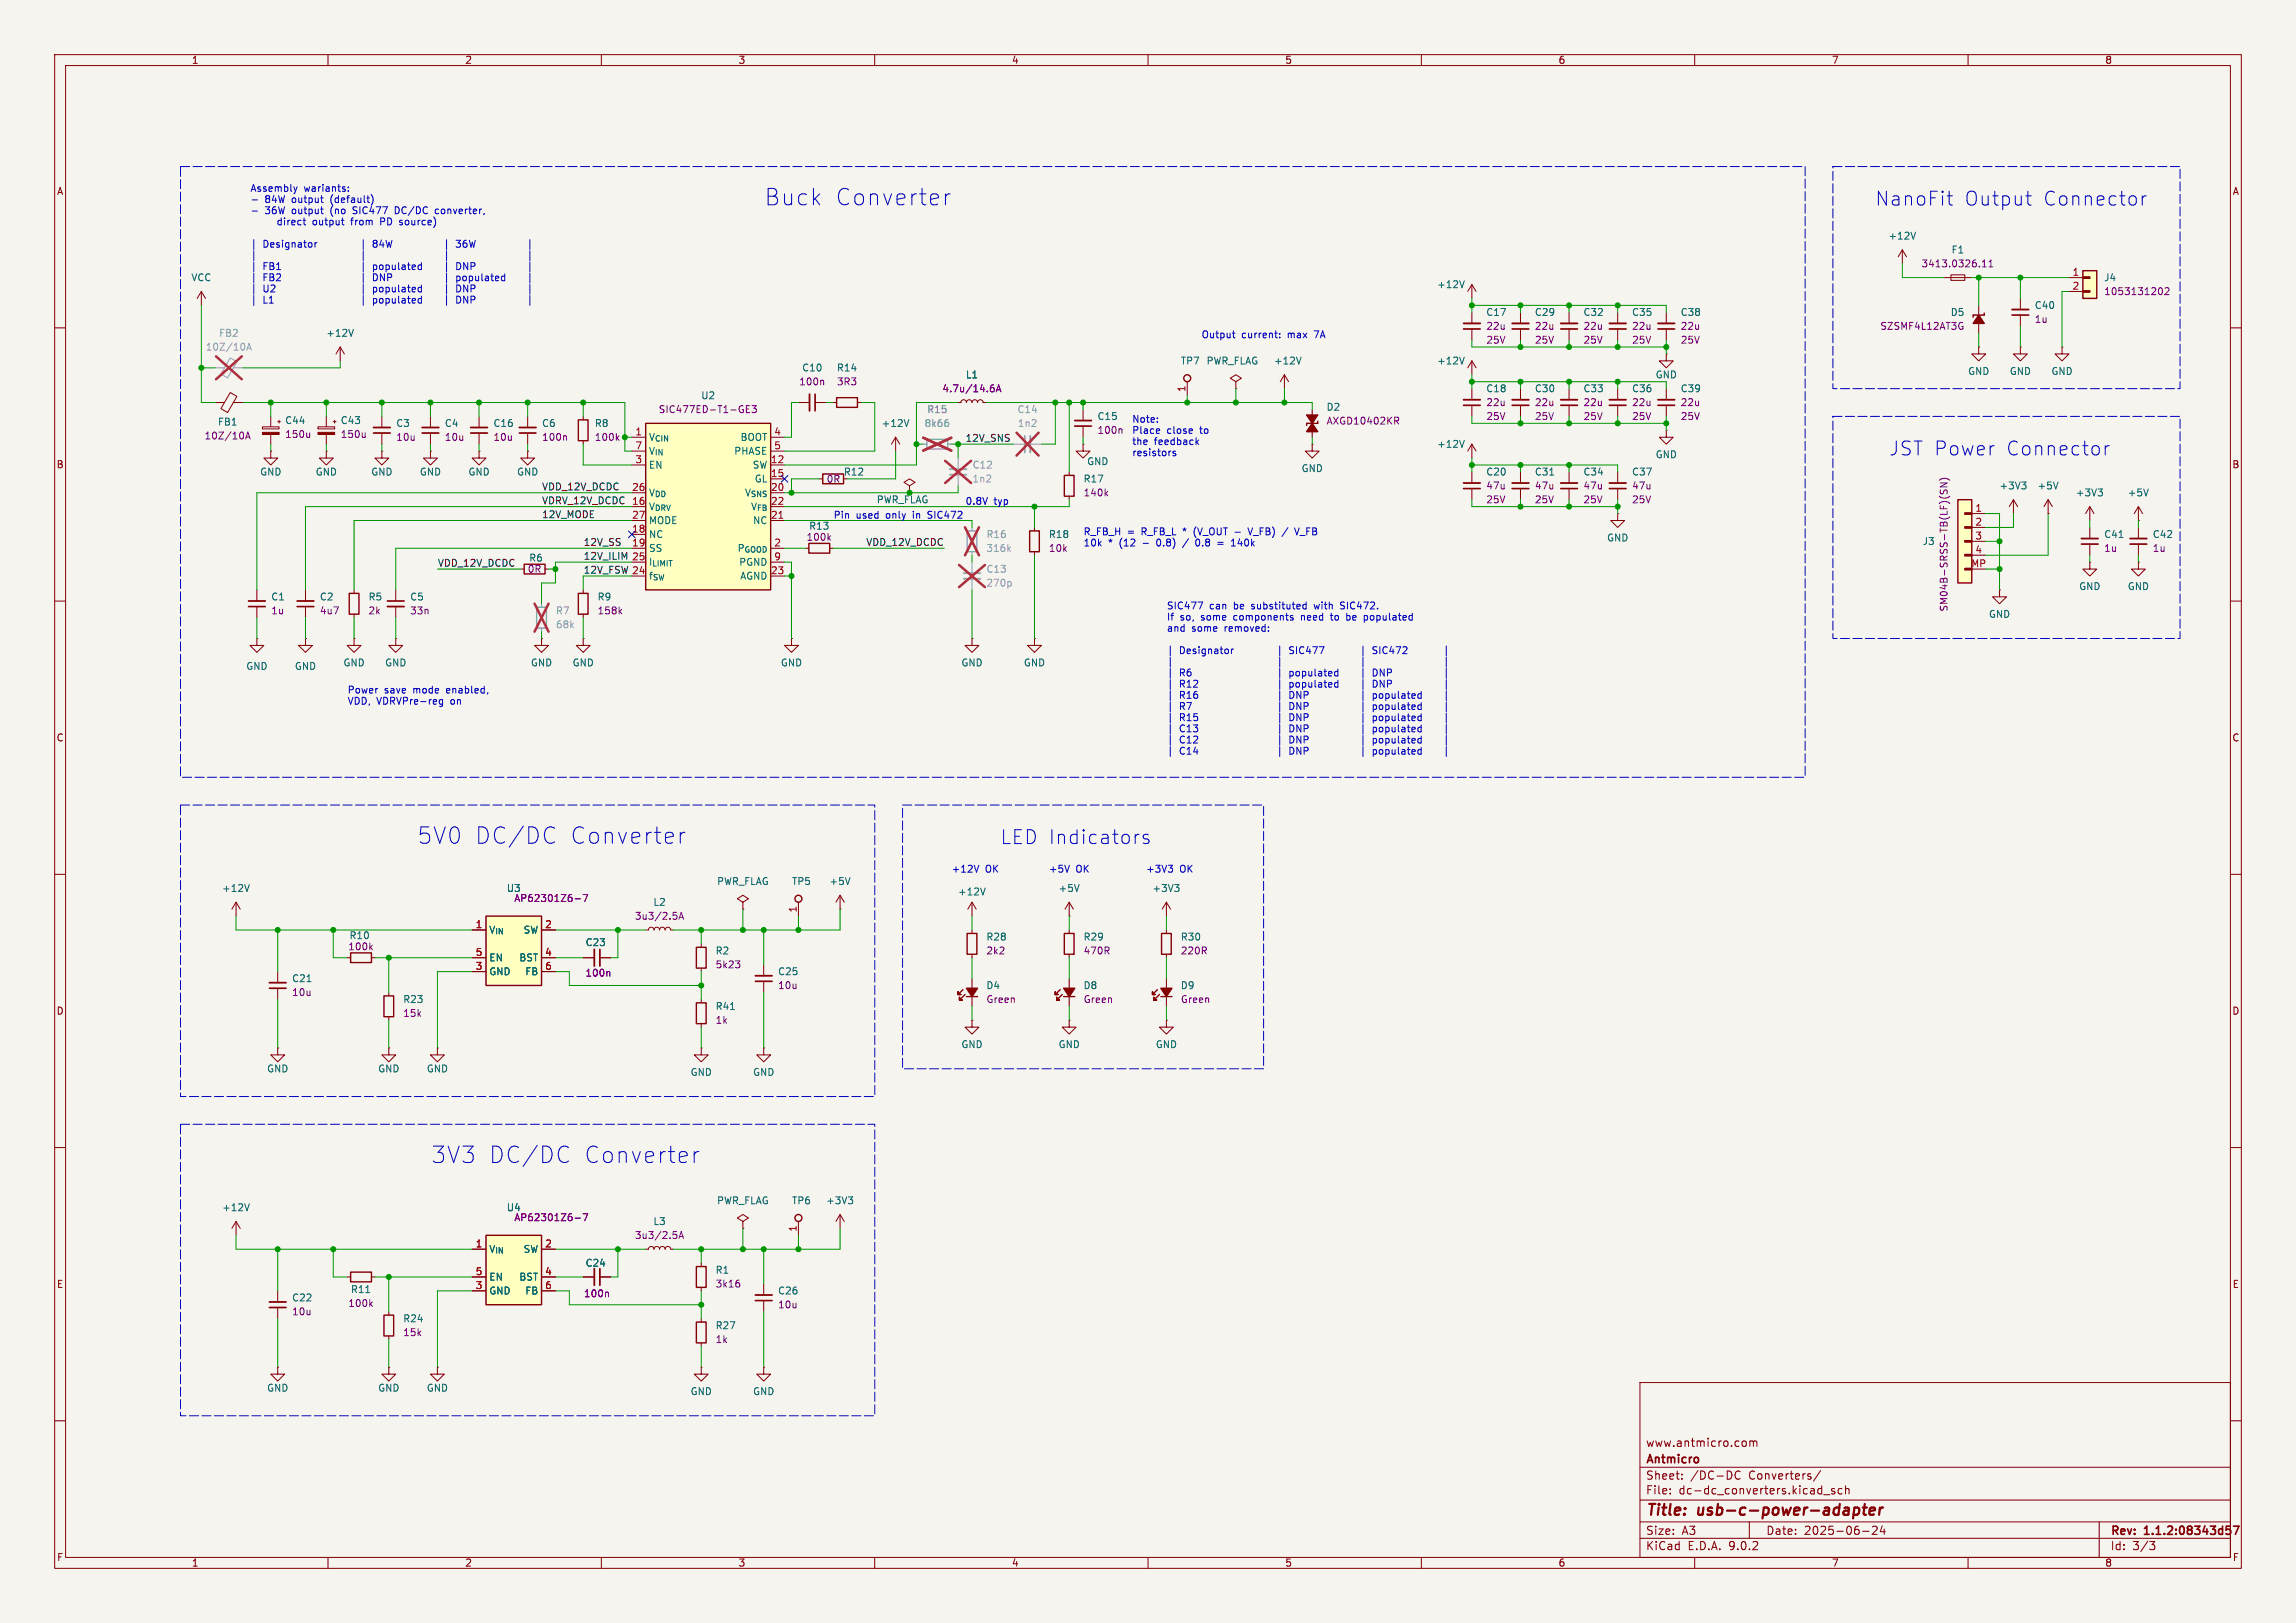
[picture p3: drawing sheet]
<svg xmlns="http://www.w3.org/2000/svg" width="420mm" height="297mm" viewBox="0 0 420 297" stroke-linecap="round" stroke-linejoin="round" font-family="sans-serif">
<defs><g id="words">
<g font-size="4.2" fill="#0000c2">
<text x="139.7" y="37.9">Buck</text>
<text x="152.6" y="37.9">Converter</text>
<text x="76.2" y="154.7">5V0</text>
<text x="86.6" y="154.7">DC/DC</text>
<text x="103.9" y="154.7">Converter</text>
<text x="78.7" y="213.1">3V3</text>
<text x="89.2" y="213.1">DC/DC</text>
<text x="106.5" y="213.1">Converter</text>
</g>
<g font-size="3.5" fill="#0000c2">
<text x="342.9" y="37.9">NanoFit</text>
<text x="359.2" y="37.9">Output</text>
<text x="373.5" y="37.9">Connector</text>
<text x="345.4" y="83.6">JST Power</text>
<text x="366.7" y="83.6">Connector</text>
<text x="182.9" y="154.7">LED Indicators</text>
</g>
<g font-size="2.8" fill="#840000">
<text x="301" y="277.9">Title:</text>
<text x="310.6" y="277.9">usb-c-power-adapter</text>
</g>
<g font-size="2.1" fill="#840000">
<text x="301" y="268.2">Antmicro</text>
<text x="301" y="265">www.antmicro.com</text>
<text x="301" y="273.7">File:</text>
<text x="301" y="271">Sheet:</text>
<text x="307.1" y="273.7">dc-dc_converters.kicad_sch</text>
<text x="309.2" y="271">/DC-DC</text>
<text x="319.9" y="271">Converters/</text>
<text x="301" y="281.1">Size:</text>
<text x="307.6" y="281.1">A3</text>
<text x="323" y="281.1">Date:</text>
<text x="330" y="281.1">2025-06-24</text>
<text x="386" y="281.3">Rev:</text>
<text x="392.4" y="281.3">1.1.2:08343d57</text>
<text x="301" y="283.9">KiCad</text>
<text x="308.7" y="283.9">E.D.A.</text>
<text x="316.3" y="283.9">9.0.2</text>
<text x="386" y="283.9">Id:</text>
<text x="390.1" y="283.9">3/3</text>
</g>
<g font-size="1.8" fill="#840000">
<text x="35" y="11.9">1</text>
<text x="85" y="11.9">2</text>
<text x="135" y="11.9">3</text>
<text x="185" y="11.9">4</text>
<text x="235" y="11.9">5</text>
<text x="285" y="11.9">6</text>
<text x="335" y="11.9">7</text>
<text x="385" y="11.9">8</text>
<text x="10.3" y="35.9">A</text>
<text x="408.3" y="35.9">A</text>
<text x="10.3" y="85.9">B</text>
<text x="408.2" y="85.9">B</text>
<text x="10.3" y="135.9">C</text>
<text x="408.2" y="135.9">C</text>
<text x="10.3" y="185.9">D</text>
<text x="408.2" y="185.9">D</text>
<text x="10.3" y="235.9">E</text>
<text x="408.3" y="235.9">E</text>
<text x="10.3" y="285.9">F</text>
<text x="35" y="286.9">1</text>
<text x="85" y="286.9">2</text>
<text x="135" y="286.9">3</text>
<text x="185" y="286.9">4</text>
<text x="235" y="286.9">5</text>
<text x="285" y="286.9">6</text>
<text x="335" y="286.9">7</text>
<text x="385" y="286.9">8</text>
<text x="408.3" y="285.9">F</text>
</g>
<g font-size="1.8" fill="#0000c2">
<text x="45.7" y="35.2">Assembly</text>
<text x="55.6" y="35.2">wariants:</text>
<text x="48.5" y="37.2">84W</text>
<text x="48.5" y="39.3">36W</text>
<text x="53.5" y="37.2">output</text>
<text x="53.5" y="39.3">output</text>
<text x="57.1" y="41.3">output</text>
<text x="60.7" y="37.2">(default)</text>
<text x="60.7" y="39.3">(no</text>
<text x="64.3" y="41.3">from</text>
<text x="65" y="39.3">SIC477</text>
<text x="69.9" y="41.3">PD</text>
<text x="72.9" y="39.3">DC/DC</text>
<text x="73.6" y="41.3">source)</text>
<text x="80.5" y="39.3">converter,</text>
<text x="48.1" y="45.4">Designator |</text>
<text x="48.1" y="47.5">|</text>
<text x="50" y="47.5">|</text>
<text x="65.4" y="45.4">84W</text>
<text x="70.5" y="45.4">|</text>
<text x="82.7" y="45.4">36W</text>
<text x="48.1" y="49.5">FB1</text>
<text x="48.1" y="51.5">FB2</text>
<text x="48.1" y="53.6">U2</text>
<text x="65.4" y="49.5">populated |</text>
<text x="65.4" y="51.5">DNP |</text>
<text x="65.4" y="53.6">populated |</text>
<text x="77.7" y="51.5">populated |</text>
<text x="82.7" y="49.5">DNP |</text>
<text x="82.7" y="53.6">DNP |</text>
<text x="48.1" y="55.6">L1</text>
<text x="65.4" y="55.6">populated |</text>
<text x="82.7" y="55.6">DNP |</text>
<text x="219.7" y="62">Output</text>
<text x="227.1" y="62">current:</text>
<text x="235.7" y="62">max</text>
<text x="240.7" y="62">7A</text>
<text x="207" y="77.4">Note:</text>
<text x="207" y="79.5">Place</text>
<text x="207" y="81.5">the</text>
<text x="207" y="83.6">resistors</text>
<text x="211.1" y="81.5">feedback</text>
<text x="213.4" y="79.5">close</text>
<text x="219.6" y="79.5">to</text>
<text x="152.4" y="95">Pin</text>
<text x="156.6" y="95">used</text>
<text x="162.2" y="95">only</text>
<text x="167.3" y="95">in</text>
<text x="170.2" y="95">SIC472</text>
<text x="176.5" y="92.5">0.8V</text>
<text x="181.8" y="92.5">typ</text>
<text x="198.1" y="98">R_FB_H</text>
<text x="198.1" y="100.1">10k</text>
<text x="202.7" y="100.1">*</text>
<text x="204.9" y="100.1">(12</text>
<text x="206.2" y="98">=</text>
<text x="208.9" y="98">R_FB_L</text>
<text x="209.3" y="100.1">-</text>
<text x="212.1" y="100.1">0.8)</text>
<text x="216.7" y="98">*</text>
<text x="218.8" y="98">(V_OUT -</text>
<text x="219.6" y="100.1">0.8</text>
<text x="223.8" y="100.1">=</text>
<text x="226.5" y="100.1">140k</text>
<text x="229.3" y="98">V_FB)</text>
<text x="238.2" y="98">V_FB</text>
<text x="213.4" y="111.6">SIC477</text>
<text x="213.4" y="113.6">If</text>
<text x="215.9" y="113.6">so,</text>
<text x="219.8" y="113.6">some</text>
<text x="221.2" y="111.6">can</text>
<text x="225.8" y="111.6">be</text>
<text x="225.9" y="113.6">components</text>
<text x="229.2" y="111.6">substituted</text>
<text x="238.5" y="113.6">need</text>
<text x="240.9" y="111.6">with</text>
<text x="244.1" y="113.6">to</text>
<text x="245.9" y="111.6">SIC472.</text>
<text x="247.2" y="113.6">be</text>
<text x="250.6" y="113.6">populated</text>
<text x="213.4" y="115.7">and</text>
<text x="213.4" y="119.8">|</text>
<text x="215.7" y="119.8">Designator |</text>
<text x="218" y="115.7">some</text>
<text x="224.1" y="115.7">removed:</text>
<text x="233.1" y="119.8">SIC477 |</text>
<text x="245.3" y="119.8">SIC472 |</text>
<text x="213.4" y="121.8">|</text>
<text x="213.4" y="123.9">|</text>
<text x="213.4" y="125.9">|</text>
<text x="215.7" y="121.8">|</text>
<text x="215.7" y="123.9">R6</text>
<text x="215.7" y="125.9">R12</text>
<text x="217.7" y="121.8">|</text>
<text x="233.1" y="123.9">populated |</text>
<text x="233.1" y="125.9">populated |</text>
<text x="250.4" y="123.9">DNP |</text>
<text x="250.4" y="125.9">DNP |</text>
<text x="63.5" y="127">Power</text>
<text x="63.5" y="129">VDD, VDRVPre-reg</text>
<text x="70.3" y="127">save</text>
<text x="75.7" y="127">mode</text>
<text x="81.9" y="127">enabled,</text>
<text x="82.5" y="129">on</text>
<text x="213.4" y="128">|</text>
<text x="213.4" y="130">|</text>
<text x="215.7" y="128">R16</text>
<text x="215.7" y="130">R7</text>
<text x="233.1" y="128">DNP |</text>
<text x="233.1" y="130">DNP |</text>
<text x="245.3" y="128">populated |</text>
<text x="245.3" y="130">populated |</text>
<text x="213.4" y="132">|</text>
<text x="213.4" y="134.1">|</text>
<text x="213.4" y="136.1">|</text>
<text x="215.7" y="132">R15</text>
<text x="215.7" y="134.1">C13</text>
<text x="215.7" y="136.1">C12</text>
<text x="233.1" y="132">DNP |</text>
<text x="233.1" y="134.1">DNP |</text>
<text x="233.1" y="136.1">DNP |</text>
<text x="245.3" y="132">populated |</text>
<text x="245.3" y="134.1">populated |</text>
<text x="245.3" y="136.1">populated |</text>
<text x="213.4" y="138.2">|</text>
<text x="215.7" y="138.2">C14</text>
<text x="233.1" y="138.2">DNP |</text>
<text x="245.3" y="138.2">populated |</text>
<text x="174" y="159.8">+12V</text>
<text x="180.2" y="159.8">OK</text>
<text x="191.8" y="159.8">+5V</text>
<text x="196.8" y="159.8">OK</text>
<text x="209.5" y="159.8">+3V3</text>
<text x="215.8" y="159.8">OK</text>
</g>
<g font-size="1.8" fill="#006464">
<text x="345.3" y="44">+12V</text>
<text x="356.9" y="46.6">F1</text>
<text x="34.9" y="51.7">VCC</text>
<text x="262.8" y="52.9">+12V</text>
<text x="384.8" y="51.7">J4</text>
<text x="271.8" y="58">C17</text>
<text x="280.7" y="58">C29</text>
<text x="289.6" y="58">C32</text>
<text x="298.4" y="58">C35</text>
<text x="307.3" y="58">C38</text>
<text x="356.7" y="58">D5</text>
<text x="372.1" y="56.7">C40</text>
<text x="59.6" y="61.8">+12V</text>
<text x="146.6" y="68.2">C10</text>
<text x="153" y="68.2">R14</text>
<text x="176.6" y="69.4">L1</text>
<text x="215.9" y="66.9">TP7</text>
<text x="220.6" y="66.9">PWR_FLAG</text>
<text x="232.9" y="66.9">+12V</text>
<text x="262.8" y="66.9">+12V</text>
<text x="271.8" y="72">C18</text>
<text x="280.7" y="72">C30</text>
<text x="289.6" y="72">C33</text>
<text x="298.4" y="72">C36</text>
<text x="302.8" y="69.4">GND</text>
<text x="307.3" y="72">C39</text>
<text x="359.9" y="68.8">GND</text>
<text x="367.5" y="68.8">GND</text>
<text x="375.2" y="68.8">GND</text>
<text x="52.1" y="77.8">C44</text>
<text x="62.2" y="77.8">C43</text>
<text x="128.2" y="73.3">U2</text>
<text x="200.7" y="77.1">C15</text>
<text x="242.6" y="75.4">D2</text>
<text x="39.8" y="78.1">FB1</text>
<text x="72.4" y="78.3">C3</text>
<text x="81.3" y="78.3">C4</text>
<text x="90.2" y="78.3">C16</text>
<text x="99.1" y="78.3">C6</text>
<text x="108.7" y="78.3">R8</text>
<text x="118.6" y="80.9">V_{CIN}</text>
<text x="118.6" y="83.4">V_{IN}</text>
<text x="134.2" y="83.4">PHASE</text>
<text x="135.4" y="80.9">BOOT</text>
<text x="161.2" y="78.3">+12V</text>
<text x="262.8" y="82.1">+12V</text>
<text x="47.5" y="87.2">GND</text>
<text x="57.7" y="87.2">GND</text>
<text x="67.8" y="87.2">GND</text>
<text x="76.7" y="87.2">GND</text>
<text x="85.6" y="87.2">GND</text>
<text x="94.5" y="87.2">GND</text>
<text x="118.6" y="86">EN</text>
<text x="137.6" y="86">SW</text>
<text x="138" y="88.5">GL</text>
<text x="154.3" y="87.2">R12</text>
<text x="198.1" y="88.5">R17</text>
<text x="198.8" y="85.3">GND</text>
<text x="238" y="86.6">GND</text>
<text x="271.8" y="87.2">C20</text>
<text x="280.7" y="87.2">C31</text>
<text x="289.6" y="87.2">C34</text>
<text x="298.4" y="87.2">C37</text>
<text x="302.8" y="84">GND</text>
<text x="365.7" y="89.8">+3V3</text>
<text x="372.6" y="89.8">+5V</text>
<text x="118.6" y="91">V_{DD}</text>
<text x="118.6" y="93.6">V_{DRV}</text>
<text x="136.1" y="91">V_{SNS}</text>
<text x="137.2" y="93.6">V_{FB}</text>
<text x="160.3" y="92.3">PWR_FLAG</text>
<text x="379.6" y="91">+3V3</text>
<text x="389.1" y="91">+5V</text>
<text x="118.6" y="96.1">MODE</text>
<text x="118.6" y="98.7">NC</text>
<text x="118.6" y="101.2">SS</text>
<text x="134.8" y="101.2">P_{GOOD}</text>
<text x="137.7" y="96.1">NC</text>
<text x="191.8" y="98.7">R18</text>
<text x="293.9" y="99.3">GND</text>
<text x="351.6" y="99.9">J3</text>
<text x="384.8" y="98.6">C41</text>
<text x="393.7" y="98.6">C42</text>
<text x="118.6" y="103.7">I_{LIMIT}</text>
<text x="118.6" y="106.3">f_{SW}</text>
<text x="135.1" y="103.7">PGND</text>
<text x="135.3" y="106.3">AGND</text>
<text x="49.5" y="110.1">C1</text>
<text x="58.4" y="110.1">C2</text>
<text x="67.3" y="110.1">R5</text>
<text x="74.9" y="110.1">C5</text>
<text x="109.2" y="110.1">R9</text>
<text x="363.7" y="113.3">GND</text>
<text x="380.2" y="108.2">GND</text>
<text x="389.1" y="108.2">GND</text>
<text x="45" y="122.8">GND</text>
<text x="53.8" y="122.8">GND</text>
<text x="62.7" y="122.1">GND</text>
<text x="70.4" y="122.1">GND</text>
<text x="97" y="122.1">GND</text>
<text x="104.6" y="122.1">GND</text>
<text x="142.7" y="122.1">GND</text>
<text x="175.8" y="122.1">GND</text>
<text x="187.2" y="122.1">GND</text>
<text x="40.5" y="163.4">+12V</text>
<text x="92.6" y="163.4">U3</text>
<text x="119.4" y="166">L2</text>
<text x="131.1" y="162.2">PWR_FLAG</text>
<text x="144.8" y="162.1">TP5</text>
<text x="151.6" y="162.1">+5V</text>
<text x="175.2" y="164.1">+12V</text>
<text x="193.5" y="163.4">+5V</text>
<text x="210.7" y="163.4">+3V3</text>
<text x="89.4" y="171">V_{IN} SW</text>
<text x="107" y="173.3">C23</text>
<text x="180.3" y="172.3">R28</text>
<text x="198.1" y="172.3">R29</text>
<text x="215.9" y="172.3">R30</text>
<text x="53.3" y="179.9">C21</text>
<text x="89.4" y="176.1">EN</text>
<text x="89.4" y="178.7">GND</text>
<text x="94.9" y="176.1">BST</text>
<text x="96" y="178.7">FB</text>
<text x="130.8" y="174.8">R2</text>
<text x="142.2" y="178.7">C25</text>
<text x="73.7" y="183.7">R23</text>
<text x="130.8" y="185">R41</text>
<text x="180.3" y="181.2">D4</text>
<text x="198.1" y="181.2">D8</text>
<text x="215.9" y="181.2">D9</text>
<text x="175.8" y="192">GND</text>
<text x="193.5" y="192">GND</text>
<text x="211.3" y="192">GND</text>
<text x="48.8" y="196.4">GND</text>
<text x="69.1" y="196.4">GND</text>
<text x="78" y="196.4">GND</text>
<text x="126.2" y="197.1">GND</text>
<text x="137.7" y="197.1">GND</text>
<text x="40.5" y="221.8">+12V</text>
<text x="92.6" y="221.8">U4</text>
<text x="131.1" y="220.6">PWR_FLAG</text>
<text x="144.8" y="220.6">TP6</text>
<text x="151" y="220.6">+3V3</text>
<text x="119.4" y="224.4">L3</text>
<text x="89.4" y="229.5">V_{IN} SW</text>
<text x="107" y="232">C24</text>
<text x="130.8" y="233.3">R1</text>
<text x="53.3" y="238.3">C22</text>
<text x="64.1" y="236.8">R11</text>
<text x="89.4" y="234.5">EN</text>
<text x="89.4" y="237.1">GND</text>
<text x="94.9" y="234.5">BST</text>
<text x="96" y="237.1">FB</text>
<text x="142.2" y="237.1">C26</text>
<text x="73.7" y="242.2">R24</text>
<text x="130.8" y="243.4">R27</text>
<text x="48.8" y="254.9">GND</text>
<text x="69.1" y="254.9">GND</text>
<text x="78" y="254.9">GND</text>
<text x="126.2" y="255.5">GND</text>
<text x="137.7" y="255.5">GND</text>
</g>
<g font-size="1.8" fill="#840084">
<text x="351.4" y="49.1">3413.0326.11</text>
<text x="372.1" y="59.3">1u</text>
<text x="384.8" y="54.2">1053131202</text>
<text x="271.8" y="60.5">22u</text>
<text x="271.8" y="63.1">25V</text>
<text x="280.7" y="60.5">22u</text>
<text x="280.7" y="63.1">25V</text>
<text x="289.6" y="60.5">22u</text>
<text x="289.6" y="63.1">25V</text>
<text x="298.4" y="60.5">22u</text>
<text x="298.5" y="63.1">25V</text>
<text x="307.3" y="60.5">22u</text>
<text x="307.3" y="63.1">25V</text>
<text x="343.9" y="60.6">SZSMF4L12AT3G</text>
<text x="146.1" y="70.7">100n</text>
<text x="153" y="70.7">3R3</text>
<text x="172.3" y="72">4.7u/14.6A</text>
<text x="120.4" y="75.8">SIC477ED-T1-GE3</text>
<text x="242.6" y="77.9">AXGD10402KR</text>
<text x="271.8" y="74.5">22u</text>
<text x="271.8" y="77.1">25V</text>
<text x="280.7" y="74.5">22u</text>
<text x="280.7" y="77.1">25V</text>
<text x="289.6" y="74.5">22u</text>
<text x="289.6" y="77.1">25V</text>
<text x="298.4" y="74.5">22u</text>
<text x="298.5" y="77.1">25V</text>
<text x="307.3" y="74.5">22u</text>
<text x="307.3" y="77.1">25V</text>
<text x="37.3" y="80.6">10Z/10A</text>
<text x="52.1" y="80.3">150u</text>
<text x="62.2" y="80.3">150u</text>
<text x="72.4" y="80.9">10u</text>
<text x="81.3" y="80.9">10u</text>
<text x="90.2" y="80.9">10u</text>
<text x="99.1" y="80.9">100n</text>
<text x="108.7" y="80.9">100k</text>
<text x="200.7" y="79.6">100n</text>
<text x="151.1" y="88.5">0R</text>
<text x="271.8" y="89.8">47u</text>
<text x="280.7" y="89.8">47u</text>
<text x="289.6" y="89.8">47u</text>
<text x="298.4" y="89.8">47u</text>
<text x="198.1" y="91">140k</text>
<text x="271.8" y="92.3">25V</text>
<text x="280.7" y="92.3">25V</text>
<text x="289.6" y="92.3">25V</text>
<text x="298.4" y="92.3">25V</text>
<text x="147.4" y="99.2">100k</text>
<text x="147.9" y="97.1">R13</text>
<text x="191.8" y="101.2">10k</text>
<text x="384.8" y="101.2">1u</text>
<text x="393.7" y="101.2">1u</text>
<text x="96.5" y="105">0R</text>
<text x="96.7" y="103">R6</text>
<text x="49.5" y="112.6">1u</text>
<text x="58.4" y="112.6">4u7</text>
<text x="67.3" y="112.6">2k</text>
<text x="74.9" y="112.6">33n</text>
<text x="109.2" y="112.6">158k</text>
<text x="356.5" y="112" transform="rotate(-90 356.5 112)">SM04B-SRSS-TB(LF)(SN)</text>
<text x="94" y="165.2">AP62301Z6-7</text>
<text x="63.8" y="172.1">R10</text>
<text x="116" y="168.5">3u3/2.5A</text>
<text x="63.6" y="174.1">100k</text>
<text x="107" y="178.9">100n</text>
<text x="130.8" y="177.4">5k23</text>
<text x="180.3" y="174.8">2k2</text>
<text x="198.1" y="174.8">470R</text>
<text x="215.9" y="174.8">220R</text>
<text x="53.3" y="182.5">10u</text>
<text x="142.2" y="181.2">10u</text>
<text x="180.3" y="183.7">Green</text>
<text x="198.1" y="183.7">Green</text>
<text x="215.9" y="183.7">Green</text>
<text x="73.7" y="186.3">15k</text>
<text x="130.8" y="187.5">1k</text>
<text x="94" y="223.7">AP62301Z6-7</text>
<text x="116" y="226.9">3u3/2.5A</text>
<text x="63.6" y="239.4">100k</text>
<text x="106.7" y="237.6">100n</text>
<text x="130.8" y="235.8">3k16</text>
<text x="142.2" y="239.6">10u</text>
<text x="53.3" y="240.9">10u</text>
<text x="73.7" y="244.7">15k</text>
<text x="130.8" y="246">1k</text>
</g>
<g font-size="1.8" fill="#a90000">
<text x="379" y="50.5">1</text>
<text x="379" y="53.1">2</text>
<text x="216.9" y="71.8" transform="rotate(-90 216.9 71.8)">1</text>
<text x="116.1" y="79.8">1</text>
<text x="116.1" y="82.3">7</text>
<text x="141.5" y="79.8">4</text>
<text x="141.5" y="82.3">5</text>
<text x="115.5" y="89.9">26</text>
<text x="116.1" y="84.8">3</text>
<text x="140.9" y="84.8">12</text>
<text x="140.9" y="87.4">15</text>
<text x="140.9" y="89.9">20</text>
<text x="115.5" y="92.5">16</text>
<text x="115.5" y="95">27</text>
<text x="140.9" y="92.5">22</text>
<text x="140.9" y="95">21</text>
<text x="361.2" y="93.7">1</text>
<text x="115.5" y="97.5">18</text>
<text x="115.5" y="100.1">19</text>
<text x="141.5" y="100.1">2</text>
<text x="361.2" y="96.3">2</text>
<text x="361.2" y="98.8">3</text>
<text x="361.2" y="101.3">4</text>
<text x="115.5" y="102.6">25</text>
<text x="140.9" y="105.2">23</text>
<text x="141.5" y="102.6">9</text>
<text x="360.5" y="103.9">MP</text>
<text x="145.8" y="167.1" transform="rotate(-90 145.8 167.1)">1</text>
<text x="86.9" y="169.9">1</text>
<text x="99.6" y="169.9">2</text>
<text x="86.9" y="175">5</text>
<text x="86.9" y="177.5">3</text>
<text x="99.6" y="175">4</text>
<text x="99.6" y="177.5">6</text>
<text x="145.8" y="225.5" transform="rotate(-90 145.8 225.5)">1</text>
<text x="86.9" y="228.3">1</text>
<text x="86.9" y="233.4">5</text>
<text x="99.6" y="228.3">2</text>
<text x="99.6" y="233.4">4</text>
<text x="86.9" y="236">3</text>
<text x="99.6" y="236">6</text>
</g>
<g font-size="1.8" fill="#9c9b98">
<text x="37.5" y="64.4">10Z/10A</text>
<text x="169" y="78.3">8k66</text>
<text x="186.1" y="78.3">1n2</text>
<text x="177.8" y="88.5">1n2</text>
<text x="180.3" y="101.2">316k</text>
<text x="180.3" y="107.5">270p</text>
<text x="101.6" y="115.2">68k</text>
</g>
<g font-size="1.8" fill="#939391">
<text x="40" y="61.8">FB2</text>
<text x="169.5" y="75.8">R15</text>
<text x="186" y="75.8">C14</text>
<text x="177.8" y="85.9">C12</text>
<text x="180.3" y="98.7">R16</text>
<text x="180.3" y="105">C13</text>
<text x="101.6" y="112.6">R7</text>
</g>
<g font-size="1.8" fill="#0f0f0f">
<text x="176.5" y="80.9">12V_SNS</text>
<text x="99.1" y="89.8">VDD_12V_DCDC</text>
<text x="99.1" y="94.9">12V_MODE</text>
<text x="99.1" y="92.4">VDRV_12V_DCDC</text>
<text x="106.7" y="100">12V_SS</text>
<text x="158.4" y="100">VDD_12V_DCDC</text>
<text x="80" y="103.8">VDD_12V_DCDC</text>
<text x="106.7" y="102.5">12V_ILIM</text>
<text x="106.7" y="105.1">12V_FSW 24</text>
</g>
</g></defs>
<path d="M0 0h420v297h-420z" fill="#f5f4ef" stroke="#f5f4ef" stroke-width=".18"/>
<g fill="none" stroke="#840000" stroke-width=".18">
<path d="M10 10h400v277h-400zM12 12h396v273h-396zM60 10v2M110 10v2M160 10v2M210 10v2M260 10v2M310 10v2M360 10v2M10 60h2M48 78.1h3.1v.4h-3.1zM49.5 76.2v1.9"/>
<path d="M49.5 79.4v1.9M50.8 77.2h.5M51.1 76.9v.5M58.2 78.1h3v.4h-3zM59.7 76.2v1.9M59.7 79.4v1.9M61 77.2h.5M61.2 76.9v.5M69.8 76.2v2M69.8 79.2v2.1M78.7 76.2v2M78.7 79.2v2.1"/>
<path d="M87.6 76.2v2M87.6 79.2v2.1M96.5 76.2v2M96.5 79.2v2.1M146 73.7h2.1M149.1 73.7h2M152.4 73.7h.6M156.8 73.7h.7M175.3 73.7h.5l.1-.4 .4-.1 .3 .1 .2 .4 .1-.4 .4-.1 .3 .1 .2 .4 .1-.4 .4-.1 .4 .1 .1 .4 .2-.4 .3-.1 .4 .1 .1 .4h.5M408 60h2M49.5 82.6v1.2h1.3l-1.3 1.3-1.2-1.3h1.2M49.5 82.6h.1"/>
<path d="M59.7 82.6v1.2h1.3l-1.3 1.3-1.3-1.3h1.3M59.7 82.6h.1M69.8 82.6v1.2h1.3l-1.3 1.3-1.2-1.3h1.2M69.8 82.6h.1M78.7 82.6v1.2h1.3l-1.3 1.3-1.2-1.3h1.2M78.7 82.6h.1M87.6 82.6v1.2h1.3l-1.3 1.3-1.2-1.3h1.2M87.6 82.6h.1M96.5 82.6v1.2h1.3l-1.3 1.3-1.3-1.3h1.3M96.5 82.6h.1M10 110h2M408 110h2"/>
<path d="M10 160h2M408 160h2M10 210h2M408 210h2M300 253h108v32h-108zM10 260h2M300 278.5h108M300 274.5h108M300 268.5h108M305.5 273.2v.2M305.5 272.5v.1M307.7 270.5v.2"/>
<path d="M307.7 269.8v.1M318.3 269.3a.6 .6 0 0 0-.7 0 .6 .6 0 0 0-.2 .7 .56 .56 0 0 0 .3 .6 .56 .56 0 0 0 .6-.1M319.2 263.7l.2 .3v.4l-.2 .3M320 278.5v3M320.1 263.8l.4-.1 .2 .2M320.1 263.7v1M320.7 263.9l.2-.2 .4 .1 .1 .9M320.7 263.9v.8M333 269.1l-1.3 1.9M333.6 273.5h1.1M335.6 272.5l-.4-.1-.2 .2 .1 .2 .5 .2v.3h-.6M336.9 272.5l-.4-.1-.3 .3v.4l.2 .2h.5"/>
<path d="M337.6 272.5l.2-.1 .4 .1v.9M337.6 271.9v1.5M342.5 279.4l.6-.1 .2 .1 .1 .3-1 1.1h1M344.3 279.2l-.4 1.1h1M344.7 279.8v1M384 278.5v6.5M408 260h2M60 285v2M110 285v2M160 285v2M210 285v2M260 285v2"/>
<path d="M300 281.5h108M310 285v2M340.7 280.2h1.2M360 285v2M393.2 282.1h1l-.5 .6 .4 .1 .1 .5-.3 .3h-.5"/>
</g>
<path d="M68.3 79.2h3.1M77.2 79.2h3.1M86.1 79.2h3.1M95 79.2h3M149.1 72.1v3.1M407.3 279.3h.7M407.8 279.9l.2 .2v.4l-.2 .3M408.5 279.3h1l-.6 1.5" fill="none" stroke="#840000" stroke-width=".3"/>
<path d="M339.4 275.9h.4l.2 .2v.7a.66 .66 0 0 1-.8 .4M340.7 275.9h.8M341.1 275.2l-.2 1.7 .1 .2 .3 .1M342 276.5l1-.2-.1-.3-.2-.1-.5 .1-.3 .9 .3 .3 .6-.1M343.9 275.9l-.2 1.3M344.5 275.9l-.4 .1-.3 .3" fill="none" stroke="#840000" stroke-width=".4"/>
<g fill="#840000" stroke="#840000" stroke-width=".18">
<path d="M58.2 79.1h3v.4h-3z"/>
<path d="M48 79.1h3.1v.4h-3.1z"/>
</g>
<path d="M56.6 79.2v.9M56.6 79.9l-.1 .2M66.8 79.2v.9M66.8 79.9l-.2 .2M103.5 79.7l.1 .2v.7M150.5 69.6l.2 .2v.6M181.4 70.9h.2l.3 .3-.1 .4-.4 .1M181.8 70.4l-.4 .1M182.2 71.7l.5-1.3 .4 1.3M182.4 71.3h.6" fill="none" stroke="#840084" stroke-width=".18"/>
<path d="M169.5 80.4h3.9v1.8h-3.9z" fill="none" stroke="#9c9b98" stroke-width=".25"/>
<path d="M173.2 76.8h.2M173.3 77.3l.2 .2v.3l-.2 .2M168.9 81.3h.6M173.4 81.3h.6" fill="none" stroke="#9c9b98" stroke-width=".18"/>
<path d="M168.9 80.1l5.1 2.4M174 80.1l-5.1 2.4" fill="none" stroke="#e12e31" stroke-width=".46"/>
<path d="M153 72.8h3.8v1.7h-3.8z" fill="none" stroke="#840000" stroke-width=".25"/>
<path d="M68.3 78.2h3.1M77.2 78.2h3.1M86.1 78.2h3.1M95 78.2h3M148.1 72.1v3.1" fill="none" stroke="#840000" stroke-width=".33"/>
<g fill="#ffffc2">
<path d="M381 49.5h2.5v5.1h-2.5z"/>
<path d="M381 50.7h1.3v.2h-1.3z"/>
<path d="M381 53.2h1.3v.3h-1.3z"/>
</g>
<path d="M363 57.3v.4h-2.1v.3M381 49.5h2.5v5.1h-2.5zM381 50.7h1.3v.2h-1.3zM381 53.2h1.3v.3h-1.3zM188.3 97.2h1.8v3.8h-1.8zM127.4 241.9h1.8v3.8h-1.8z" fill="none" stroke="#840000" stroke-width=".25"/>
<g fill="none" stroke="#840000" stroke-width=".18">
<path d="M361.9 55.9v1.9M361.9 59.1v1.9M378.5 50.8h2.5M378.5 53.3h2.5M369.6 63.5v1.3h1.2l-1.2 1.2-1.3-1.2h1.3M369.6 63.5h.1M377.2 63.5v1.3h1.3l-1.3 1.2-1.3-1.2h1.3M377.2 63.5h.1M189.2 96.5v.7M382.3 92.7l-.8 1.3M382.3 92.7l.7 1.3M382.3 92.7v2.6"/>
<path d="M189.2 116.8v1.3h1.3l-1.3 1.3-1.2-1.3h1.2M189.2 116.8h.1M189.2 101v.6M365.8 108v1.2h1.2l-1.2 1.3-1.3-1.3h1.3M365.8 108h.1M382.3 102.9v1.2h1.2l-1.2 1.3-1.3-1.3h1.3M382.3 102.9h.1M106.7 233.7h2M109.7 233.7h2.1M80 250.2v1.3h1.3l-1.3 1.2-1.3-1.2h1.3M80 250.2h.1M128.3 250.2v1.3h1.2l-1.2 1.2-1.3-1.2h1.3"/>
<path d="M128.3 250.2h.1M128.3 241.3v.6M128.3 245.7v.7M139.7 250.2v1.3h1.3l-1.3 1.2-1.3-1.2h1.3M139.7 250.2h.1"/>
</g>
<path d="M358.8 59.7h.3v.4l-.3 .2M358.9 59l.1 .1M395.1 52.6a.68 .68 0 0 1 .5 .7 .68 .68 0 0 1-.5 .6M396 52.8l.5-.2 .3 .4-.8 .9h.8M111.1 236.5l.2 .1v.7" fill="none" stroke="#840084" stroke-width=".18"/>
<path d="M383.8 89.5h.8l-.5 .5M384.3 90l.3 .2v.3l-.3 .2" fill="none" stroke="#006464" stroke-width=".18"/>
<path d="M361.9 57.7l1.1 1.5h-2.1z" fill="#840000" stroke="#840000" stroke-width=".25"/>
<path d="M109.7 232.2v3" fill="none" stroke="#840000" stroke-width=".3"/>
<path d="M108.7 232.2v3" fill="none" stroke="#840000" stroke-width=".33"/>
<path d="M88.9 226.1h10.2v12.7h-10.2z" fill="#ffffc2"/>
<g fill="none" stroke="#840000" stroke-width=".25">
<path d="M241 77.1v.4h-2v.4M64.1 232.8h3.8v1.8h-3.8zM88.9 226.1h10.2v12.7h-10.2zM127.4 231.8h1.8v3.8h-1.8zM70.2 240.7h1.8v3.8h-1.8z"/>
<circle cx="217.2" cy="69.2" r=".63"/>
<circle cx="146" cy="222.9" r=".63"/>
</g>
<g fill="none" stroke="#840000" stroke-width=".18">
<path d="M269.2 57.2v2M295.9 57.2v2M304.8 57.2v2M62.2 63.5l-.7 1.3M62.2 63.5l.8 1.3M62.2 63.5v2.5M217.2 69.9v2.5M234.9 68.6l-.7 1.3M234.9 68.6l.8 1.3M234.9 68.6v2.5M240 74.9v5.1M269.2 66l-.7 1.3"/>
<path d="M269.2 66l.8 1.3M269.2 60.2v2M269.2 66v2.6M269.2 71.1v2.1M269.2 74.2v2M278.1 71.1v2.1M278.1 74.2v2M287 71.1v2.1M287 74.2v2M295.9 60.2v2M295.9 71.1v2.1M295.9 74.2v2"/>
<path d="M304.8 78.7v1.3h-1.3l1.3 1.3 1.3-1.3h-1.3M304.8 78.7h.1M304.8 64.8v1.2h-1.3l1.3 1.3 1.3-1.3h-1.3M304.8 64.8h.1M304.8 60.2v2M304.8 71.1v2.1M304.8 74.2v2M240 81.3v1.3h1.3l-1.3 1.2-1.2-1.2h1.2M240 81.3h.1M287 86.4v2M287 89.4v2M295.9 94v1.3h-1.3l1.3 1.2 1.3-1.2h-1.3"/>
<path d="M295.9 94h.1M295.9 86.4v2M295.9 89.4v2M43.2 223.5l-.8 1.3M43.2 223.5l.7 1.3M43.2 223.5v2.6M63.5 233.7h.6M67.9 233.7h.7M86.4 228.6h2.5M86.4 233.7h2.5M86.4 236.2h2.5M99.1 228.6h2.5"/>
<path d="M99.1 233.7h2.5M99.1 236.2h2.5M118.1 228.6h.5l.2-.4 .3-.1 .4 .1 .1 .4 .2-.4 .3-.1 .4 .1 .1 .4 .2-.4 .4-.1 .3 .1 .2 .4 .1-.4 .4-.1 .3 .1 .2 .4h.5M128.3 231.1v.7M128.3 235.6v.6M135.9 223.5l1-.6-1-.7-1 .7 1 .6v1.3M135.9 224.8h.1M146 223.5v2.6M153.7 222.2l-.8 1.3M153.7 222.2l.7 1.3M153.7 222.2v2.6M50.8 250.2v1.3h1.3l-1.3 1.2-1.3-1.2h1.3"/>
<path d="M50.8 250.2h.1M71.1 250.2v1.3h1.3l-1.3 1.2-1.3-1.2h1.3M71.1 250.2h.1M71.1 240v.7M71.1 244.5v.6"/>
</g>
<path d="M255.1 76.3h.5l.3 .3-.2 .3-.6 .1M255.4 77l.5 .6M67.8 238.6l.3 .5M68.1 238.2l-.5 .5M105.2 222.9h1M106.7 222.1h.8l-.5 1.3M123.2 225.4h.6M123.7 225.9l.1 .2-.1 .5M124.2 226.6l.4-1.2 .4 1.2M124.3 226.3h.6M135 234.3h.2M135.1 234.7l.2 .3v.3l-.2 .2" fill="none" stroke="#840084" stroke-width=".18"/>
<path d="M64.6 60.3l-.4 1.2M238 65.3l-.4 1.3M267.8 65.3l-.4 1.3M155.2 219h.8l-.5 .5M155.7 219.5l.3 .2v.3l-.3 .3M45.6 220.3l-.4 1.3M66.9 236.5h.7" fill="none" stroke="#006464" stroke-width=".18"/>
<path d="M267.7 74.2h3.1M267.7 60.2h3.1M276.6 74.2h3.1M285.5 74.2h3M294.4 74.2h3M294.4 60.2h3M303.3 74.2h3M303.3 60.2h3M285.5 89.4h3M294.4 89.4h3" fill="none" stroke="#840000" stroke-width=".3"/>
<path d="M267.7 59.2h3.1M294.4 59.2h3M303.3 59.2h3M267.7 73.2h3.1M276.6 73.2h3.1M285.5 73.2h3M294.4 73.2h3M303.3 73.2h3M285.5 88.4h3M294.4 88.4h3" fill="none" stroke="#840000" stroke-width=".33"/>
<g fill="#840000" stroke="#840000" stroke-width=".25">
<path d="M240 77.5l1 1.5h-2z"/>
<path d="M239 75.9h2l-1 1.6z"/>
</g>
<g fill="#ffffc2">
<path d="M374.6 91.4l-.7 1.3z"/>
<path d="M374.6 91.4l.8 1.3z"/>
</g>
<path d="M374.6 91.4v2.6" fill="none" stroke="#ffffc2" stroke-width=".18"/>
<path d="M368.3 91.4l-.8 1.3M368.3 91.4l.8 1.3M368.3 91.4v2.6M374.6 94h.1M374.6 91.4l-.7 1.3M374.6 91.4l.8 1.3M374.6 91.4v2.6" fill="none" stroke="#840000" stroke-width=".18"/>
<path d="M369.8 88.2h.8l-.4 .5M370.4 88.7l.2 .2v.3l-.2 .3M376.5 88.2l-.5 1.3" fill="none" stroke="#006464" stroke-width=".18"/>
<g fill="#ffffc2">
<path d="M358.1 91.4h2.6v15.3h-2.6z"/>
<path d="M359.4 93.9h1.3v.2h-1.3z"/>
<path d="M359.4 96.4h1.3v.2h-1.3z"/>
<path d="M359.4 98.9h1.3v.3h-1.3z"/>
<path d="M359.4 101.5h1.3v.2h-1.3z"/>
<path d="M359.4 104h1.3v.3h-1.3z"/>
</g>
<path d="M194.7 87h1.8v3.8h-1.8zM358.1 91.4h2.6v15.3h-2.6zM359.4 93.9h1.3v.2h-1.3zM359.4 96.4h1.3v.2h-1.3zM359.4 98.9h1.3v.3h-1.3zM359.4 101.5h1.3v.2h-1.3zM359.4 104h1.3v.3h-1.3zM212.5 170.8h1.7v3.8h-1.7zM211.7 181.1l-.9 .9v-.5v.5h.5h-.5M212.1 182l-1 1v-.5v.5h.5h-.5M212.3 182.4h2.1" fill="none" stroke="#840000" stroke-width=".25"/>
<g fill="none" stroke="#840000" stroke-width=".18">
<path d="M269.2 52.1l-.7 1.2M269.2 52.1l.8 1.2M269.2 52.1v2.5M278.1 57.2v2M287 57.2v2M369.6 54.6v2M369.6 57.7v2M198.1 74.9v2.1M198.1 78v2M226.1 69.9l1-.7-1-.6-1.1 .6 1.1 .7v1.2M226.1 71.1h.1M278.1 60.2v2"/>
<path d="M287 60.2v2M195.6 86.4v.6M195.6 90.8v.6M198.1 81.3v1.3h1.3l-1.3 1.2-1.3-1.2h1.3M198.1 81.3h.1M360.7 94h2.5M360.7 96.5h2.5M360.7 99.1h2.5M360.7 101.6h2.5M177.8 165.1l-.8 1.3M177.8 165.1l.8 1.3M177.8 165.1v2.5"/>
<path d="M213.4 165.1v2.5M213.4 170.2v.6M213.4 174.6v.7M213.4 179.1v1.9M213.4 165.1l-.8 1.3M213.4 165.1l.7 1.3M213.4 186.7v1.3h1.2l-1.2 1.2-1.3-1.2h1.3M213.4 186.7h.1M213.4 182.2v2M50.8 236.2v2.1M50.8 239.3v2M139.7 234.9v2.1"/>
<path d="M139.7 238v2"/>
</g>
<path d="M205.1 78.5l.1 .1v.7M202.3 90.3l.3 .4M202.6 89.9l-.5 .5M354.7 87.9a1.46 1.46 0 0 1 2 0M354.9 88.4h1.3l-1.3 .7h1.3M355 89.6l-.1 .5 .1 .2h.4l.2-.5 .3-.2 .3 .3-.1 .5" fill="none" stroke="#840084" stroke-width=".18"/>
<path d="M368 57.7h3.1M196.6 78h3M276.6 60.2h3.1M285.5 60.2h3M49.3 239.3h3M138.2 238h3" fill="none" stroke="#840000" stroke-width=".3"/>
<path d="M276.6 59.2h3.1M285.5 59.2h3M368 56.6h3.1M196.6 77h3M49.3 238.3h3M138.2 237h3" fill="none" stroke="#840000" stroke-width=".33"/>
<path d="M267.8 51.4l-.4 1.2M180.2 162.5l-.4 1.3M214.9 161.9h.8l-.5 .5M215.4 162.4l.3 .2v.3l-.3 .2" fill="none" stroke="#006464" stroke-width=".18"/>
<path d="M212.3 180.8h2.1l-1 1.6z" fill="#840000" stroke="#840000" stroke-width=".25"/>
<path d="M98.2 111.1h1.7v3.8h-1.7z" fill="none" stroke="#9c9b98" stroke-width=".25"/>
<path d="M99.1 110.5v.6M99.1 114.9v.7" fill="none" stroke="#9c9b98" stroke-width=".18"/>
<path d="M97.8 110.5l2.5 5.1M100.3 110.5l-2.5 5.1" fill="none" stroke="#e12e31" stroke-width=".46"/>
<g fill="#ffffc2">
<path d="M195.6 165.1l-.8 1.3z"/>
<path d="M195.6 165.1l.7 1.3z"/>
</g>
<path d="M195.6 165.1v2.5" fill="none" stroke="#ffffc2" stroke-width=".18"/>
<g fill="none" stroke="#840000" stroke-width=".18">
<path d="M269.2 86.4v2M269.2 89.4v2M278.1 86.4v2M278.1 89.4v2M72.4 116.8v1.3h1.3l-1.3 1.3-1.3-1.3h1.3M72.4 116.8h.1M99.1 116.8v1.3h1.2l-1.2 1.3-1.3-1.3h1.3M99.1 116.8h.1M177.8 116.8v1.3h-1.3l1.3 1.3 1.3-1.3h-1.3M177.8 116.8h.1M177.8 179.1v1.9M195.6 167.6h.1"/>
<path d="M195.6 165.1l-.8 1.3M195.6 165.1l.7 1.3M195.6 165.1v2.5M177.8 182.2v2"/>
</g>
<path d="M283.5 86.9h.7M197.4 161.9l-.4 1.2" fill="none" stroke="#006464" stroke-width=".18"/>
<path d="M176.1 181.1l-.8 .9v-.5v.5h.5h-.5M176.5 182l-1 1v-.5v.5h.5h-.5M176.8 182.4h2" fill="none" stroke="#840000" stroke-width=".25"/>
<path d="M176.8 180.8h2l-1 1.6z" fill="#840000" stroke="#840000" stroke-width=".25"/>
<path d="M267.7 89.4h3.1M276.6 89.4h3.1" fill="none" stroke="#840000" stroke-width=".3"/>
<path d="M267.7 88.4h3.1M276.6 88.4h3.1" fill="none" stroke="#840000" stroke-width=".33"/>
<path d="M118.1 77.5h22.9v30.5h-22.9z" fill="#ffffc2"/>
<path d="M105.8 76.8h1.8v3.8h-1.8zM118.1 77.5h22.9v30.5h-22.9zM105.8 108.6h1.8v3.8h-1.8z" fill="none" stroke="#840000" stroke-width=".25"/>
<g fill="none" stroke="#840000" stroke-width=".18">
<path d="M106.7 76.2v.6M106.7 80.6v.7M115.6 80h2.5M115.6 82.6h2.5M115.6 85.1h2.5M115.6 90.2h2.5M115.6 92.7h2.5M115.6 95.3h2.5M115.6 97.8h2.5M141 80h2.5M141 82.6h2.5M141 85.1h2.5"/>
<path d="M141 92.7h2.5M141 95.3h2.5M141 87.6h2.5M106.7 108v.6M106.7 112.4v.6M115.6 100.3h2.5M115.6 102.9h2.5M115.6 105.4h2.5M141 102.9h2.5M141 105.4h2.5M118.1 170.2h.5l.2-.4 .3-.1 .4 .1 .1 .4 .2-.4 .3-.1 .4 .1 .1 .4 .2-.4 .4-.1 .3 .1 .2 .4 .1-.4 .4-.1 .3 .1 .2 .4h.5"/>
</g>
<path d="M142.5 94.8h.7" fill="none" stroke="#a90000" stroke-width=".18"/>
<path d="M113.2 79.7l-.5 .5M136.5 74.8h.4M137.1 74.2h-.6v1.3h.6M137.6 74.2h.7l-.4 .5 .4 .1v.6l-.2 .1-.5-.1M112.9 80.1l.3 .5M113.4 111.9l.3 .4M113.7 111.5l-.5 .5M123.2 166.9h.6M123.7 167.5l.1 .2-.1 .5M124.2 168.2l.4-1.3 .4 1.3M124.3 167.9h.6" fill="none" stroke="#840084" stroke-width=".18"/>
<path d="M88.9 167.6h10.2v12.7h-10.2z" fill="#ffffc2"/>
<path d="M88.9 167.6h10.2v12.7h-10.2zM193.9 181.1l-.9 .9v-.5v.5h.5h-.5M194.3 182l-1 1v-.5v.5h.5h-.5M194.6 182.4h2" fill="none" stroke="#840000" stroke-width=".25"/>
<g fill="none" stroke="#840000" stroke-width=".18">
<path d="M361.9 63.5v1.3h1.3l-1.3 1.2-1.2-1.2h1.2M361.9 63.5h.1M55.9 116.8v1.3h-1.3l1.3 1.3 1.2-1.3h-1.2M55.9 116.8h.1M86.4 170.2h2.5M86.4 175.3h2.5M86.4 177.8h2.5M99.1 170.2h2.5M99.1 175.3h2.5M99.1 177.8h2.5M106.7 175.3h2M109.7 175.3h2.1"/>
<path d="M195.6 179.1v1.9M195.6 182.2v2"/>
</g>
<path d="M105.2 164.5h1M106.7 163.7h.8l-.5 1.3M111.4 177.8l.2 .2v.6" fill="none" stroke="#840084" stroke-width=".18"/>
<path d="M109.7 173.7v3.1" fill="none" stroke="#840000" stroke-width=".3"/>
<path d="M108.7 173.7v3.1" fill="none" stroke="#840000" stroke-width=".33"/>
<path d="M194.6 180.8h2l-1 1.6z" fill="#840000" stroke="#840000" stroke-width=".25"/>
<g fill="#ffffc2">
<path d="M153.7 163.8l-.8 1.3z"/>
<path d="M153.7 163.8l.7 1.3z"/>
</g>
<path d="M153.7 163.8v2.6" fill="none" stroke="#ffffc2" stroke-width=".18"/>
<g fill="none" stroke="#840000" stroke-width=".18">
<path d="M36.8 53.3l-.7 1.3M36.8 53.3l.8 1.3M36.8 53.3v2.6M348 45.7l-.8 1.3M348 45.7l.7 1.3M348 45.7v2.6M39.4 73.7h1.6M42.1 71.8l1.2 .7-1.7 3-1.2-.7zM42.7 73.7h1.7M149.9 87.6h.6M163.8 80l-.7 1.3M163.8 80l.8 1.3"/>
<path d="M163.8 80v2.6M166.4 88.9l1-.6-1-.7-1 .7 1 .6v1.3M166.4 90.2h.1M269.2 81.3l-.7 1.3M269.2 81.3l.8 1.3M269.2 81.3v2.5M391.2 96.5v2.1M391.2 99.6v2M47 116.8v1.3h-1.3l1.3 1.3 1.3-1.3h-1.3M47 116.8h.1M47 108v2M47 111v2"/>
<path d="M55.9 108v2M55.9 111v2M64.8 116.8v1.3h1.2l-1.2 1.3-1.3-1.3h1.3M64.8 116.8h.1M64.8 108v.6M64.8 112.4v.6M72.4 108v2M72.4 111v2M95.2 104.1h.7M99.7 104.1h.6M106.7 116.8v1.3h1.2l-1.2 1.3-1.3-1.3h1.3M106.7 116.8h.1"/>
<path d="M144.8 116.8v1.3h1.2l-1.2 1.3-1.3-1.3h1.3M144.8 116.8h.1M147.3 100.3h.7M151.8 100.3h.6M391.2 102.9v1.2h1.2l-1.2 1.3-1.3-1.3h1.3M391.2 102.9h.1M43.2 165.1l-.8 1.3M43.2 165.1l.7 1.3M43.2 165.1v2.5M50.8 177.8v2M63.5 175.3h.6M67.9 175.3h.7"/>
<path d="M128.3 172.7v.7M128.3 177.2v.6M135.9 165.1l1-.6-1-.7-1 .7 1 .6v1.3M135.9 166.4h.1M139.7 176.5v2.1M139.7 179.6v2M146 165.1v2.5M153.7 166.4h.1M153.7 163.8l-.8 1.3M153.7 163.8l.7 1.3M153.7 163.8v2.6M177.8 170.2v.6"/>
<path d="M177.8 174.6v.7M195.6 170.2v.6M195.6 174.6v.7M50.8 191.8v1.2h1.3l-1.3 1.3-1.3-1.3h1.3M50.8 191.8h.1M50.8 180.8v2.1M71.1 191.8v1.2h1.3l-1.3 1.3-1.3-1.3h1.3M71.1 191.8h.1M71.1 181.6v.6M71.1 186.1v.6M80 191.8v1.2h1.3l-1.3 1.3-1.3-1.3h1.3M80 191.8h.1"/>
<path d="M128.3 191.8v1.2h1.2l-1.2 1.3-1.3-1.3h1.3M128.3 191.8h.1M128.3 182.9v.6M128.3 187.3v.7M139.7 191.8v1.2h1.3l-1.3 1.3-1.3-1.3h1.3M139.7 191.8h.1M177.8 186.7v1.3h1.3l-1.3 1.2-1.3-1.2h1.3M177.8 186.7h.1M195.6 186.7v1.3h1.2l-1.2 1.2-1.3-1.2h1.3M195.6 186.7h.1"/>
</g>
<path d="M350.4 42.5l-.4 1.3M166.2 76.8l-.4 1.2M267.8 80.6l-.4 1.3M45.6 161.9l-.4 1.2M56.2 179.6h.7M155.5 160.6l-.4 1.3M133.6 184.7h.8" fill="none" stroke="#006464" stroke-width=".18"/>
<g fill="none" stroke="#840000" stroke-width=".25">
<path d="M148 99.4h3.8v1.8h-3.8zM150.5 86.7h3.8v1.8h-3.8zM63.9 108.6h1.8v3.8h-1.8zM95.9 103.3h3.8v1.7h-3.8zM64.1 174.4h3.8v1.7h-3.8zM127.4 173.4h1.8v3.8h-1.8zM176.9 170.8h1.8v3.8h-1.8zM194.7 170.8h1.8v3.8h-1.8zM70.2 182.2h1.8v3.9h-1.8zM127.4 183.5h1.8v3.8h-1.8z"/>
<circle cx="146" cy="164.5" r=".63"/>
</g>
<path d="M389.6 99.6h3.1M45.5 111h3M54.4 111h3M70.9 110h3M138.2 179.6h3M49.3 180.8h3" fill="none" stroke="#840000" stroke-width=".3"/>
<path d="M389.6 98.6h3.1M45.5 110h3M54.4 110h3M70.9 111h3M49.3 179.8h3M138.2 178.6h3" fill="none" stroke="#840000" stroke-width=".33"/>
<path d="M45 80h.6M44.9 80.3l.4-1.2 .5 1.2M151.6 98.4l.3 .5M151.9 98l-.4 .5M67.8 173.3l.3 .5M68.1 173l-.5 .4M134.5 175.8h.8l-.4 .5M135.2 176.4l.1 .2-.1 .4" fill="none" stroke="#840084" stroke-width=".18"/>
<path d="M187.5 79.8v3M173.7 86.9h3.1M176.3 104.9h3" fill="none" stroke="#9c9b98" stroke-width=".3"/>
<path d="M188.5 79.8v3M173.7 85.9h3.1M176.3 105.9h3" fill="none" stroke="#9c9b98" stroke-width=".33"/>
<path d="M175.3 83.8v2.1M175.3 86.9v2M177.8 96.5v.7M185.4 81.3h2.1M188.5 81.3h2M177.8 101v.6M177.8 102.9v2M177.8 105.9v2.1M184.5 100.4l.4 .5M184.7 106.4l.3 .3v.3l-.3 .3M184.9 100.1l-.5 .4" fill="none" stroke="#9c9b98" stroke-width=".18"/>
<path d="M185.9 79.2l4.1 4.2M190 79.2l-4.1 4.2M172.9 84.3l4.7 4.1M176.5 96.5l2.6 5.1M177.6 84.3l-4.7 4.1M179.1 96.5l-2.6 5.1M175.4 103.4l4.8 4M180.2 103.4l-4.8 4" fill="none" stroke="#e12e31" stroke-width=".46"/>
<path d="M176.9 97.2h1.8v3.8h-1.8z" fill="none" stroke="#9c9b98" stroke-width=".25"/>
<g fill="#ffffc2">
<path d="M391.2 92.7l-.8 1.3z"/>
<path d="M391.2 92.7l.7 1.3z"/>
</g>
<path d="M391.2 92.7v2.6" fill="none" stroke="#ffffc2" stroke-width=".18"/>
<g fill="none" stroke="#840000" stroke-width=".18">
<path d="M355.6 50.8h5.1M356.9 50.3h2.5v1h-2.5zM175.3 73.7h.5M179.8 73.7h.5M382.3 96.5v2.1M382.3 99.6v2M391.2 95.3h.1M391.2 92.7l-.8 1.3M391.2 92.7l.7 1.3M391.2 92.7v2.6M86.4 170.2h2.5M86.4 175.3h2.5"/>
<path d="M86.4 177.8h2.5M99.1 170.2h2.5M99.1 175.3h2.5M99.1 177.8h2.5M106.7 175.3h2M109.7 175.3h2.1M86.4 233.7h2.5M86.4 228.6h2.5M86.4 236.2h2.5M99.1 233.7h2.5M99.1 228.6h2.5M99.1 236.2h2.5"/>
<path d="M106.7 233.7h2M109.7 233.7h2.1"/>
</g>
<path d="M387.6 98.4h.8M393 89.5l-.4 1.2" fill="none" stroke="#006464" stroke-width=".18"/>
<path d="M380.7 99.6h3.1" fill="none" stroke="#840000" stroke-width=".3"/>
<path d="M380.7 98.6h3.1" fill="none" stroke="#840000" stroke-width=".33"/>
<path d="M39.4 67.3h1.6M42.1 65.5l1.2 .7-1.7 2.9-1.2-.7zM42.7 67.3h1.7M45.1 64.1l.5-1.3 .4 1.3M45.3 63.7h.6M173.2 76.8h.2M173.3 77.3l.2 .2v.3l-.2 .2M168.9 81.3h.6M173.4 81.3h.6" fill="none" stroke="#9c9b98" stroke-width=".18"/>
<path d="M39.5 65.2l4.7 4.2M44.2 65.2l-4.7 4.2M168.9 80.1l5.1 2.4M174 80.1l-5.1 2.4" fill="none" stroke="#e12e31" stroke-width=".46"/>
<g fill="none" stroke="#840084" stroke-width=".18">
<path d="M362.6 48.8h.7M362.6 47.9l.4-.3v1.2M363.8 48.8h.8M363.8 47.9l.4-.3v1.2M181.4 70.9h.2l.3 .3-.1 .4-.4 .1M181.8 70.4l-.4 .1M182.2 71.7l.5-1.3 .4 1.3M182.4 71.3h.6M105.2 164.5h1M106.7 163.7h.8l-.5 1.3M111.4 177.8l.2 .2v.6M105.2 222.9h1"/>
<path d="M106.7 222.1h.8l-.5 1.3M111.1 236.5l.2 .1v.7"/>
</g>
<g fill="none" stroke="#009600" stroke-width=".18">
<path d="M36.8 55.9v17.8h2.6M269.2 54.6v2.6M269.2 55.9h35.6v1.3M278.1 55.9v1.3M287 55.9v1.3M295.9 55.9v1.3M348 48.3v2.5h7.6M360.7 50.8h17.8M361.9 50.8v5.1M369.6 50.8v3.8M369.6 59.7v3.8M378.5 53.3h-1.3v10.2"/>
<path d="M36.8 67.3h2.6M44.4 73.7h69.9v8.9h1.3M49.5 73.7v2.5M59.7 73.7v2.5M62.2 66v1.3h-17.8M69.8 73.7v2.5M78.7 73.7v2.5M87.6 73.7v2.5M96.5 73.7v2.5M106.7 73.7v2.5M146 73.7h-1.2v6.3h-1.3M151.1 73.7h1.3"/>
<path d="M157.5 73.7h2.5v8.9h-16.5M175.3 73.7h-7.7v11.4h-24.1M180.3 73.7h59.7v1.2M193 73.7v7.6h-2.5M195.6 73.7v12.7M198.1 73.7v1.2M217.2 72.4v1.3M226.1 71.1v2.6M234.9 71.1v2.6M269.2 76.2v1.3h35.6M269.2 62.2v1.3h35.6M269.2 68.6v2.5"/>
<path d="M269.2 69.9h35.6v1.2M278.1 62.2v1.3M278.1 69.9v1.2M278.1 76.2v1.3M287 62.2v1.3M287 69.9v1.2M287 76.2v1.3M295.9 62.2v1.3M295.9 69.9v1.2M295.9 76.2v1.3M304.8 62.2v2.6M304.8 76.2v2.5"/>
<path d="M361.9 61v2.5M49.5 81.3v1.3M59.7 81.3v1.3M69.8 81.3v1.3M78.7 81.3v1.3M87.6 81.3v1.3M96.5 81.3v1.3M106.7 81.3v3.8h8.9M114.3 80h1.3M115.6 90.2h-68.6v17.8M115.6 92.7h-59.7v15.3M115.6 95.3h-50.8v12.7"/>
<path d="M143.5 95.3h34.3v1.2M149.9 87.6h-5.1v2.6M163.8 82.6v5h-8.9M167.6 81.3h1.3M174 81.3h11.4M175.3 88.9v1.3h-31.8M175.3 81.3v2.5M189.2 92.7v3.8M195.6 91.4v1.3h-52.1M198.1 80v1.3M240 80v1.3M269.2 91.4v1.3h26.7"/>
<path d="M269.2 85.1h26.7v1.3M269.2 83.8v2.6M278.1 85.1v1.3M278.1 91.4v1.3M287 85.1v1.3M287 91.4v1.3M295.9 91.4v2.6M363.2 94h2.6v14M363.2 99.1h2.6M368.3 94v2.5h-5.1M374.6 94v7.6h-11.4M382.3 95.3v1.2"/>
<path d="M391.2 95.3v1.2M47 113v3.8M55.9 113v3.8M64.8 113v3.8M72.4 113v3.8M80 104.1h15.2M99.1 115.6v1.2M100.3 104.1h1.3M106.7 113v3.8M115.6 100.3h-43.2v7.7M115.6 105.4h-8.9v2.6M115.6 102.9h-14v3.8h-2.5v3.8"/>
<path d="M143.5 102.9h1.3v13.9M143.5 100.3h3.8M143.5 105.4h1.3M152.4 100.3h20.3M177.8 101.6v1.3M177.8 108v8.8M189.2 101.6v15.2M363.2 104.1h2.6M382.3 101.6v1.3M391.2 101.6v1.3M43.2 167.6v2.6h43.2M50.8 170.2v7.6"/>
<path d="M61 170.2v5.1h2.5M68.6 175.3h17.8M71.1 175.3v6.3M86.4 177.8h-6.4v14M101.6 170.2h16.5M101.6 175.3h5.1M101.6 177.8h2.5v2.5h24.2M113 170.2v5.1h-1.2M128.3 170.2v2.5M128.3 177.8v5.1M135.9 166.4v3.8M139.7 170.2v6.3"/>
<path d="M146 167.6v2.6M153.7 166.4v3.8h-30.5M177.8 167.6v2.6M177.8 175.3v3.8M195.6 167.6v2.6M195.6 175.3v3.8M213.4 167.6v2.6M213.4 175.3v3.8M50.8 182.9v8.9M71.1 186.7v5.1M128.3 188v3.8M139.7 181.6v10.2"/>
<path d="M177.8 184.2v2.5M195.6 184.2v2.5M213.4 184.2v2.5M43.2 226.1v2.5h43.2M50.8 228.6v7.6M61 228.6v5.1h2.5M68.6 233.7h17.8M71.1 233.7v6.3M86.4 236.2h-6.4v14M101.6 228.6h16.5M101.6 233.7h5.1M101.6 236.2h2.5v2.6h24.2"/>
<path d="M113 228.6v5.1h-1.2M128.3 228.6v2.5M128.3 236.2v5.1M135.9 224.8v3.8M139.7 228.6v6.3M146 226.1v2.5M153.7 224.8v3.8h-30.5M50.8 241.3v8.9M71.1 245.1v5.1M128.3 246.4v3.8M139.7 240v10.2"/>
</g>
<path d="M115 97.2l1.2 1.2M116.2 97.2l-1.2 1.2M142.9 87l1.2 1.2M144.1 87l-1.2 1.2" fill="none" stroke="#000084" stroke-width=".18"/>
<g fill="none" stroke="#0000c2" stroke-width=".18">
<path d="M46.1 36.6h1M46.1 38.6h1M51.4 39.9v1.3M52 39.9v.1M53.7 34.2l.3 .8M54 35l-.1 .3M54.3 34.2l-.3 .8M55.6 39.9v1.1l.3 .2M58.6 36.2h.5M58.6 38.3h.5M58.9 37l.2 .1M58.9 39l.2 .1"/>
<path d="M62.6 39.9v1.1l.3 .2M63.1 34.7v.3M63.7 34.9v.1M63.7 34.2v.2M67.9 35.6a1.47 1.47 0 0 1 .1 1.9M72.6 37.8h-.3v1.3h.3M80.1 38.3h-.4l-.1 .2 .1 .5 .4 .1M172.9 35.5v2M173.8 35.5a.77 .77 0 0 0-.9 .5M356.2 35.8h1M356.5 35v2.2l.2 .2 .5 .1M370.6 35.8h.9"/>
<path d="M370.9 37.2l.2 .2 .4 .1M391.9 35.8v1.7M392.6 35.8a.65 .65 0 0 0-.7 .5M46.4 43.9v1.8M46.4 45.9v1.8M46.4 47.9v1.9M46.4 50v1.8M46.4 52v1.8M46.4 54.1v1.8M51.4 40.4l-.3-.1-.3 .2 .2 .6h.4M52 40.3v.9M52.7 40.3v.9"/>
<path d="M53 40.3l-.3 .2M53.4 40.7l.6-.1-.1-.2-.3-.1-.2 .2v.6h.5M55.1 40.4l-.4-.1-.2 .2 .1 .6h.5M55.4 40.3h.5M62.5 40.3h.4M66.4 45.9v1.8M69.8 43.9l-.3 .9h.8M71.6 50.3l-.1 .4-.6 .1M71.7 44l-.3 1.2-.2-.9M74.5 48.5h.5M74.5 52.6h.5M74.5 54.6h.5"/>
<path d="M74.7 48.1v1.1l.3 .1M74.7 52.2v1l.3 .2M74.7 54.2v1.1l.3 .2M75.4 53l.6-.1-.1-.3h-.3l-.2 .2 .1 .6h.4M75.4 48.9l.6-.1-.1-.3h-.3l-.2 .2 .1 .6h.4M75.4 55l.6-.1-.1-.2-.3-.1-.2 .2 .1 .6h.4M77.1 48.5h-.4l-.2 .2 .1 .6h.5M77.1 48.1v1.2M77.1 52.2v1.2M77.1 54.2v1.3M77.1 52.6h-.4l-.2 .2 .1 .6h.5M77.1 54.7l-.4-.1-.2 .3 .1 .5h.5"/>
<path d="M81.7 43.9v1.8M81.7 45.9v1.8M81.7 47.9v1.9M81.7 52v1.8M81.7 54.1v1.8M86.9 44l-.3 1.2M87 50.5l.1 .8 .3 .1 .1-.1M87.5 50.5v.9M88.2 50.1v1.1l.1 .2M88.8 50.6h.5l.1 .8M89.4 50.8l-.5 .1-.1 .2 .1 .3 .5-.1M89.8 50.5h.5"/>
<path d="M90 50.1v1.1l.3 .2M90.6 51l.6-.2v-.2l-.4-.1-.2 .2 .1 .6h.5M92.3 50.6l-.3-.1-.3 .3 .1 .5h.5M92.3 50.1v1.3M96.9 43.9v1.8M96.9 45.9v1.8M96.9 47.9v1.9M96.9 50v1.8M96.9 52v1.8M96.9 54.1v1.8M211.7 77.2v.1M211.7 76.5v.1"/>
<path d="M211.9 78.5l.2 .3-.6 .1M212.1 79.3h-.2M225.4 61h.5M225.6 60.5v1.1l.3 .2M233.2 61h.5M233.5 61.8h.2M234.1 61.7v.1M234.1 61v.2M215 82.6h-.3l-.2 .1 .1 .2 .4 .1v.3h-.5M217.4 98.6l-1.1 1.6M218.8 98.9v.8l.3 .2M218.9 80.9l.4 .5"/>
<path d="M219.3 80.5l-.5 .5M222.8 99.3h.9M222.8 99.6h.9M225.3 99.9h.7M225.6 98.6v1.3M228.3 96.6l.4 1.3M235.6 96.5l-1.1 1.7M236.8 96.6l.4 1.3 .5-1.3M385.1 81.6v1.7M385.8 81.6a.65 .65 0 0 0-.7 .4M219.1 110.2h.9l-.6 1.2M232 115.4v.1"/>
<path d="M232 114.7v.2M236.1 113l.4 .1 .1 .2-.2 .2-.4-.1M236.1 112.7h.4M238.9 110.2v1.2M238.9 110.7l-.3-.1-.3 .2 .1 .6h.5M240.1 118.3h.9l-.6 1.3M241.3 118.3h.9l-.6 1.3M243.3 112.6h.5M243.5 112.2l.1 1.2M245.2 111.4h.2M245.5 110.2l-.3 .2 .3 .4M246.4 113.4l.3 .1"/>
<path d="M246.4 112.2v1.3M246.7 112.6l-.3 .1M249.7 112.6l.4 .2M250.1 113.4l-.4 .1M253.7 118.5a.6 .6 0 0 0-.8 .4 .6 .6 0 0 0 .6 .7l.2-.1M254.5 118.3l-.3 .9h.8M254.8 118.8v.8M255.4 118.3h.8l-.5 1.3M256.6 118.5l.5-.2 .3 .4-.8 .9h.8M264.6 118.2v1.8M81 128v1.1l-.3 .2-.3-.1M81 128.1l-.4-.1-.2 .3 .1 .5h.5"/>
<path d="M89.2 126.8v.1M234.1 120.3v1.8M238.6 128.6h.4l.3 .2-.1 .4h-.6M238.6 130.6h.4l.3 .3-.1 .3-.6 .1M238.6 132.7h.4l.3 .2-.1 .4h-.6M238.6 134.7h.4l.3 .2-.1 .4-.6 .1M238.6 136.7h.4l.3 .3-.1 .4h-.6M239.3 126.8l-.1 .3-.6 .1M242.2 122.9h.5M242.2 124.9h.5M242.4 122.4v1.1l.3 .2M242.4 124.5v1.1l.3 .1"/>
<path d="M243 123.3l.6-.1v-.3h-.4l-.2 .1 .1 .6h.5M243 125.3l.6-.1v-.2l-.4-.1-.2 .2 .1 .6h.5M244.7 122.9h-.3l-.3 .2 .1 .5h.5M244.7 122.4v1.3M244.7 124.5v1.2M244.7 125l-.3-.1-.3 .2 .1 .6h.5M249.3 120.3v1.8M249.3 122.3v1.8M249.3 124.4v1.8M254.6 129l.1 .8h.3l.2-.1M254.6 131l.1 .8 .3 .1 .2-.1M254.6 126.9l.1 .8 .3 .1 .2-.1"/>
<path d="M254.6 133.1l.1 .8h.3l.2-.1M254.6 135.1l.1 .8 .3 .1 .2-.1M254.6 137.2l.1 .8h.3l.2-.1M255.2 126.9v.9M255.2 129v.8M255.2 131v.9M255.2 133.1v.8M255.2 135.1v.9M255.2 137.2v.8M255.8 130.6v1.1l.2 .2M255.8 136.7v1.1l.2 .2M255.8 126.5v1.1l.2 .2"/>
<path d="M255.8 128.6v1.1l.2 .1M255.8 132.7v1l.2 .2M255.8 134.7v1.1l.2 .2M256.5 129.1h.4l.1 .7M256.5 131.1h.4l.1 .8M256.5 127h.4l.1 .8M256.5 133.1h.4l.1 .8M256.5 135.2h.4l.1 .8M256.5 137.2h.4l.1 .8M257 129.3l-.4 .1-.2 .1 .2 .3h.4M257 131.3l-.4 .1-.2 .2 .2 .3 .4-.1M257 127.2l-.4 .1-.2 .2 .2 .3 .4-.1"/>
<path d="M257 133.4h-.4l-.2 .2 .2 .3h.4M257 135.4l-.4 .1-.2 .2 .2 .3 .4-.1M257 137.5h-.4l-.2 .2 .2 .3h.4M257.4 126.9h.5M257.4 129h.5M257.4 131h.5M257.4 133.1h.5M257.4 135.1h.5M257.4 137.2h.5M257.6 126.5v1.1l.3 .2M257.6 128.6v1.1l.3 .1M257.6 130.6v1.1l.3 .2"/>
<path d="M257.6 132.7v1l.3 .2M257.6 134.7v1.1l.3 .2M257.6 136.7v1.1l.3 .2M258.3 127.4l.6-.2-.1-.2-.3-.1-.2 .2v.6h.5M258.3 129.4l.6-.1-.1-.2-.3-.1-.2 .2v.6h.5M258.3 131.5l.6-.2-.1-.2-.3-.1-.2 .2v.6h.5M258.3 133.5l.6-.1-.1-.3h-.3l-.2 .2v.6h.5M258.3 135.5l.6-.1-.1-.2-.3-.1-.2 .2v.6h.5M258.3 137.6l.6-.1-.1-.3h-.3l-.2 .2v.6h.5M260 131.1l-.4-.1-.2 .3 .1 .5h.5M260 133.1h-.4l-.2 .2 .1 .6h.5M260 127l-.4-.1-.2 .3 .1 .5h.5"/>
<path d="M260 126.5v1.3M260 128.6v1.2M260 130.6v1.3M260 132.7v1.2M260 134.7v1.3M260 136.7v1.3M260 129.1l-.4-.1-.2 .2 .1 .6h.5M260 135.2l-.4-.1-.2 .3 .1 .5h.5M260 137.2h-.4l-.2 .2 .1 .6h.5M264.6 120.3v1.8M264.6 122.3v1.8M264.6 124.4v1.8"/>
<path d="M264.6 126.4v1.8M264.6 128.4v1.9M264.6 130.5v1.8M264.6 132.5v1.9M264.6 134.6v1.8M264.6 136.6v1.8M100.9 151.3l.5 .3M101.4 154l-.5 .3M124.4 152.3v2M125.3 152.3a.77 .77 0 0 0-.9 .6M179 158.3l-.4 1.3M195.6 158.3l-.4 1.3"/>
<path d="M208.4 152.7l-.5 .1M210.1 152.8l-.6-.1-.4 .3 .1 .4 .9 .2 .1 .3-.1 .4-.3 .1-.7-.1M213.7 158.3h.8l-.4 .5M214.2 158.8l.3 .3v.3l-.3 .2M103.4 209.7l.6 .3M104 212.4l-.6 .3M127 210.7v2M127.8 210.7a.77 .77 0 0 0-.8 .6"/>
</g>
<path d="M33 30.5h297.2v111.7h-297.2zM335.3 30.5h63.5v40.6h-63.5zM335.3 76.2h63.5v40.6h-63.5zM33 147.3h127v53.4h-127zM165.1 147.3h66v48.3h-66zM33 205.7h127v53.4h-127z" fill="none" stroke="#0000c2" stroke-width=".18" stroke-dasharray="1.7 .6"/>
<g fill="#009600" stroke="#009600" stroke-width=".18">
<circle cx="139.7" cy="170.2" r=".46"/>
<circle cx="146" cy="170.2" r=".46"/>
<circle cx="135.9" cy="170.2" r=".46"/>
<circle cx="113" cy="170.2" r=".46"/>
<circle cx="50.8" cy="170.2" r=".46"/>
<circle cx="61" cy="170.2" r=".46"/>
<circle cx="71.1" cy="175.3" r=".46"/>
<circle cx="128.3" cy="170.2" r=".46"/>
<circle cx="135.9" cy="228.6" r=".46"/>
<circle cx="113" cy="228.6" r=".46"/>
<circle cx="128.3" cy="238.8" r=".46"/>
<circle cx="139.7" cy="228.6" r=".46"/>
<circle cx="128.3" cy="228.6" r=".46"/>
<circle cx="128.3" cy="180.3" r=".46"/>
<circle cx="146" cy="228.6" r=".46"/>
<circle cx="71.1" cy="233.7" r=".46"/>
<circle cx="61" cy="228.6" r=".46"/>
<circle cx="50.8" cy="228.6" r=".46"/>
<circle cx="226.1" cy="73.7" r=".46"/>
<circle cx="198.1" cy="73.7" r=".46"/>
<circle cx="195.6" cy="73.7" r=".46"/>
<circle cx="234.9" cy="73.7" r=".46"/>
<circle cx="287" cy="77.5" r=".46"/>
<circle cx="295.9" cy="77.5" r=".46"/>
<circle cx="304.8" cy="77.5" r=".46"/>
<circle cx="295.9" cy="92.7" r=".46"/>
<circle cx="287" cy="92.7" r=".46"/>
<circle cx="295.9" cy="69.9" r=".46"/>
<circle cx="287" cy="69.9" r=".46"/>
<circle cx="295.9" cy="55.9" r=".46"/>
<circle cx="295.9" cy="63.5" r=".46"/>
<circle cx="304.8" cy="63.5" r=".46"/>
<circle cx="278.1" cy="55.9" r=".46"/>
<circle cx="278.1" cy="69.9" r=".46"/>
<circle cx="269.2" cy="69.9" r=".46"/>
<circle cx="278.1" cy="63.5" r=".46"/>
<circle cx="287" cy="63.5" r=".46"/>
<circle cx="287" cy="55.9" r=".46"/>
<circle cx="269.2" cy="55.9" r=".46"/>
<circle cx="365.8" cy="104.1" r=".46"/>
<circle cx="365.8" cy="99.1" r=".46"/>
<circle cx="269.2" cy="85.1" r=".46"/>
<circle cx="278.1" cy="85.1" r=".46"/>
<circle cx="278.1" cy="92.7" r=".46"/>
<circle cx="278.1" cy="77.5" r=".46"/>
<circle cx="287" cy="85.1" r=".46"/>
<circle cx="369.6" cy="50.8" r=".46"/>
<circle cx="361.9" cy="50.8" r=".46"/>
<circle cx="189.2" cy="92.7" r=".46"/>
<circle cx="167.6" cy="81.3" r=".46"/>
<circle cx="175.3" cy="81.3" r=".46"/>
<circle cx="193" cy="73.7" r=".46"/>
<circle cx="217.2" cy="73.7" r=".46"/>
<circle cx="101.6" cy="104.1" r=".46"/>
<circle cx="87.6" cy="73.7" r=".46"/>
<circle cx="96.5" cy="73.7" r=".46"/>
<circle cx="78.7" cy="73.7" r=".46"/>
<circle cx="106.7" cy="73.7" r=".46"/>
<circle cx="69.8" cy="73.7" r=".46"/>
<circle cx="166.4" cy="90.2" r=".46"/>
<circle cx="144.8" cy="90.2" r=".46"/>
<circle cx="144.8" cy="105.4" r=".46"/>
<circle cx="114.3" cy="80" r=".46"/>
<circle cx="36.8" cy="67.3" r=".46"/>
<circle cx="59.7" cy="73.7" r=".46"/>
<circle cx="49.5" cy="73.7" r=".46"/>
</g>
<use href="#words"/>
</svg>
